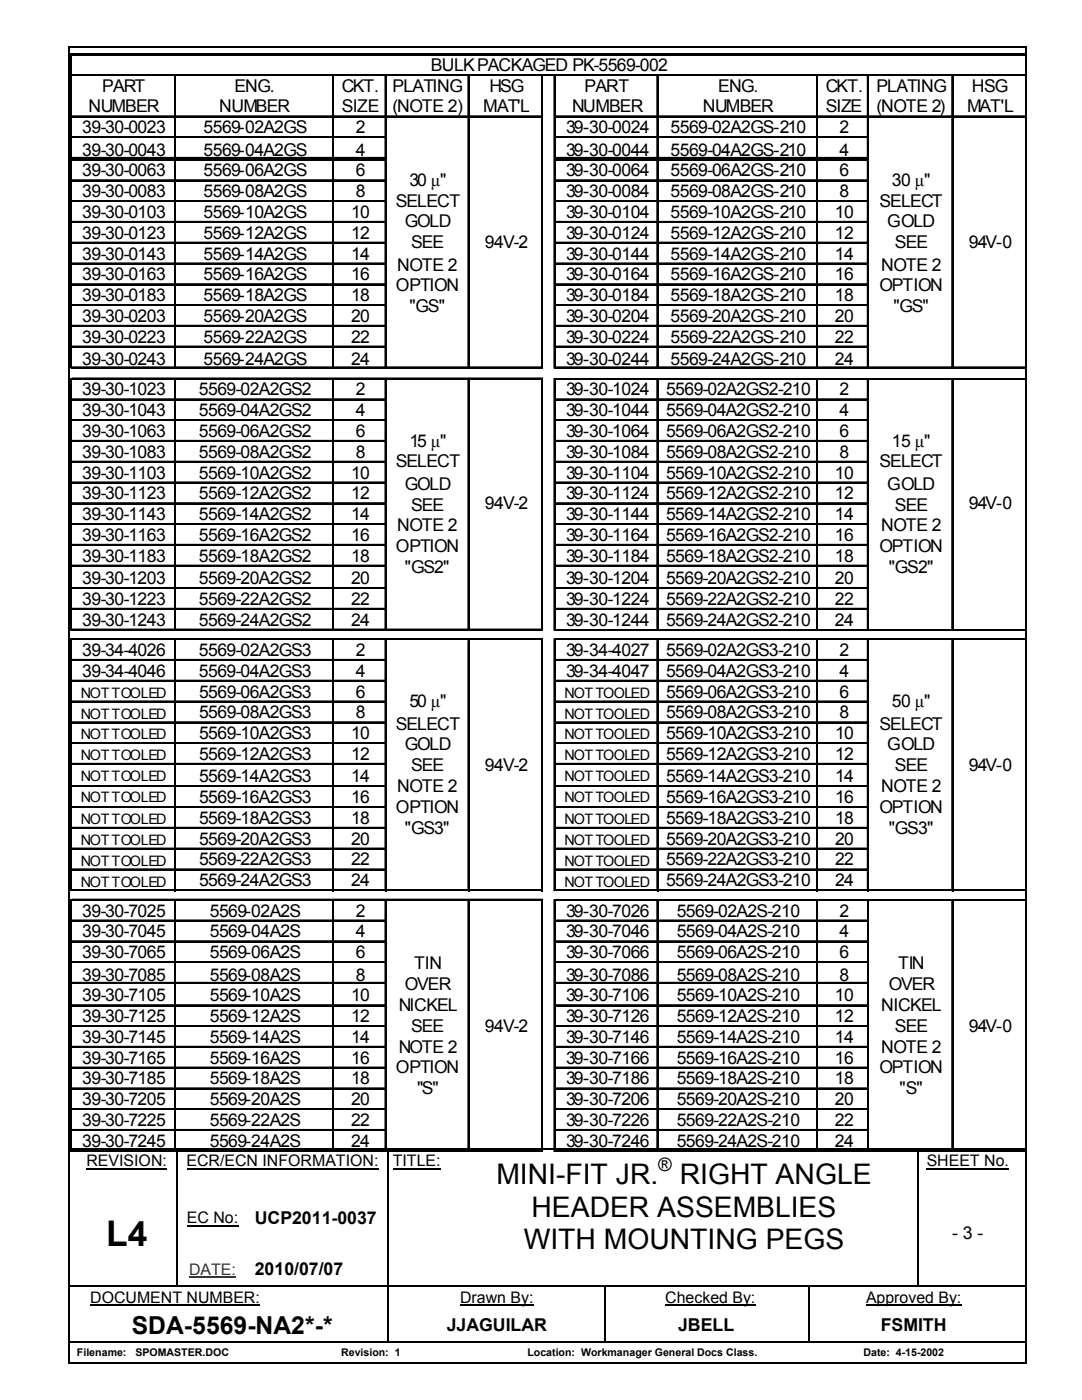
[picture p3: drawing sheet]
<svg xmlns="http://www.w3.org/2000/svg" width="216mm" height="279mm" viewBox="0 0 216 279" stroke-linecap="round" stroke-linejoin="round" font-family="sans-serif">
<defs><g id="words">
<text font-size="7" x="21.2" y="248.6">L4</text>
<g font-size="5.7">
<text x="99" y="236.3">MINI-FIT JR.</text>
<text x="135.6" y="236.3">RIGHT ANGLE</text>
<text x="106" y="242.8">HEADER ASSEMBLIES</text>
<text x="104.5" y="249.3">WITH MOUNTING PEGS</text>
</g>
<text font-size="4.9" x="26.3" y="266.2">SDA-5569-NA2*-*</text>
<text font-size="3.7" x="131.4" y="233.7">®</text>
<g font-size="3.5">
<text x="86" y="14.1">BULK PACKAGED PK-5569-002</text>
<text x="17.7" y="22.4">NUMBER</text>
<text x="20.4" y="18.3">PART</text>
<text x="43.7" y="22.4">NUMBER</text>
<text x="46.8" y="18.3">ENG.</text>
<text x="68.2" y="18.3">CKT.</text>
<text x="68.2" y="22.4">SIZE</text>
<text x="78.3" y="18.3">PLATING</text>
<text x="78.3" y="22.4">(NOTE 2)</text>
<text x="96.4" y="22.4">MAT'L</text>
<text x="97.6" y="18.3">HSG</text>
<text x="114.2" y="22.4">NUMBER</text>
<text x="116.6" y="18.3">PART</text>
<text x="140.3" y="22.4">NUMBER</text>
<text x="143.3" y="18.3">ENG.</text>
<text x="164.8" y="18.3">CKT.</text>
<text x="164.8" y="22.4">SIZE</text>
<text x="174.9" y="18.3">PLATING</text>
<text x="174.9" y="22.4">(NOTE 2)</text>
<text x="193" y="22.4">MAT'L</text>
<text x="193.9" y="18.3">HSG</text>
<text x="16.4" y="26.6">39-30-0023</text>
<text x="40.6" y="26.6">5569-02A2GS</text>
<text x="71" y="26.6">2</text>
<text x="113" y="26.6">39-30-0024</text>
<text x="133.8" y="26.6">5569-02A2GS-210</text>
<text x="167.5" y="26.6">2</text>
<text x="16.4" y="31.1">39-30-0043</text>
<text x="16.4" y="35.2">39-30-0063</text>
<text x="40.6" y="31.1">5569-04A2GS</text>
<text x="40.6" y="35.2">5569-06A2GS</text>
<text x="71" y="31.1">4</text>
<text x="71" y="35.2">6</text>
<text x="113" y="31.1">39-30-0044</text>
<text x="113" y="35.2">39-30-0064</text>
<text x="133.8" y="31.1">5569-04A2GS-210</text>
<text x="133.8" y="35.2">5569-06A2GS-210</text>
<text x="167.5" y="31.1">4</text>
<text x="167.5" y="35.2">6</text>
<text x="16.4" y="39.3">39-30-0083</text>
<text x="40.6" y="39.3">5569-08A2GS</text>
<text x="71" y="39.3">8</text>
<text x="79" y="41.3">SELECT</text>
<text x="81.7" y="37.1">30 µ&quot;</text>
<text x="113" y="39.3">39-30-0084</text>
<text x="133.8" y="39.3">5569-08A2GS-210</text>
<text x="167.5" y="39.3">8</text>
<text x="175.5" y="41.3">SELECT</text>
<text x="178" y="37.1">30 µ&quot;</text>
<text x="16.4" y="43.5">39-30-0103</text>
<text x="16.4" y="47.6">39-30-0123</text>
<text x="40.6" y="43.5">5569-10A2GS</text>
<text x="40.6" y="47.6">5569-12A2GS</text>
<text x="70.1" y="43.5">10</text>
<text x="70.1" y="47.6">12</text>
<text x="80.8" y="45.4">GOLD</text>
<text x="113" y="43.5">39-30-0104</text>
<text x="113" y="47.6">39-30-0124</text>
<text x="133.8" y="43.5">5569-10A2GS-210</text>
<text x="133.8" y="47.6">5569-12A2GS-210</text>
<text x="166.6" y="43.5">10</text>
<text x="166.6" y="47.6">12</text>
<text x="177" y="45.4">GOLD</text>
<text x="16.4" y="51.8">39-30-0143</text>
<text x="40.6" y="51.8">5569-14A2GS</text>
<text x="70.1" y="51.8">14</text>
<text x="82" y="49.6">SEE</text>
<text x="96.7" y="49.6">94V-2</text>
<text x="113" y="51.8">39-30-0144</text>
<text x="133.8" y="51.8">5569-14A2GS-210</text>
<text x="166.6" y="51.8">14</text>
<text x="178.6" y="49.6">SEE</text>
<text x="193.3" y="49.6">94V-0</text>
<text x="16.4" y="55.9">39-30-0163</text>
<text x="40.6" y="55.9">5569-16A2GS</text>
<text x="70.1" y="55.9">16</text>
<text x="79" y="58.2">OPTION</text>
<text x="79.3" y="54">NOTE 2</text>
<text x="113" y="55.9">39-30-0164</text>
<text x="133.8" y="55.9">5569-16A2GS-210</text>
<text x="166.6" y="55.9">16</text>
<text x="175.5" y="58.2">OPTION</text>
<text x="175.8" y="54">NOTE 2</text>
<text x="16.4" y="60.1">39-30-0183</text>
<text x="16.4" y="64.2">39-30-0203</text>
<text x="40.6" y="60.1">5569-18A2GS</text>
<text x="40.6" y="64.2">5569-20A2GS</text>
<text x="70.1" y="60.1">18</text>
<text x="70.1" y="64.2">20</text>
<text x="81.7" y="62.3">&quot;GS&quot;</text>
<text x="113" y="60.1">39-30-0184</text>
<text x="113" y="64.2">39-30-0204</text>
<text x="133.8" y="60.1">5569-18A2GS-210</text>
<text x="133.8" y="64.2">5569-20A2GS-210</text>
<text x="166.6" y="60.1">18</text>
<text x="166.6" y="64.2">20</text>
<text x="178.3" y="62.3">&quot;GS&quot;</text>
<text x="16.4" y="68.4">39-30-0223</text>
<text x="40.6" y="68.4">5569-22A2GS</text>
<text x="70.1" y="68.4">22</text>
<text x="113" y="68.4">39-30-0224</text>
<text x="133.8" y="68.4">5569-22A2GS-210</text>
<text x="166.6" y="68.4">22</text>
<text x="16.4" y="72.9">39-30-0243</text>
<text x="40.6" y="72.9">5569-24A2GS</text>
<text x="70.1" y="72.9">24</text>
<text x="113" y="72.9">39-30-0244</text>
<text x="133.8" y="72.9">5569-24A2GS-210</text>
<text x="166.6" y="72.9">24</text>
<text x="16.4" y="78.9">39-30-1023</text>
<text x="16.4" y="83.1">39-30-1043</text>
<text x="39.7" y="78.9">5569-02A2GS2</text>
<text x="39.7" y="83.1">5569-04A2GS2</text>
<text x="71" y="78.9">2</text>
<text x="71" y="83.1">4</text>
<text x="113" y="78.9">39-30-1024</text>
<text x="113" y="83.1">39-30-1044</text>
<text x="132.9" y="78.9">5569-02A2GS2-210</text>
<text x="132.9" y="83.1">5569-04A2GS2-210</text>
<text x="167.5" y="78.9">2</text>
<text x="167.5" y="83.1">4</text>
<text x="16.4" y="87.2">39-30-1063</text>
<text x="39.7" y="87.2">5569-06A2GS2</text>
<text x="71" y="87.2">6</text>
<text x="81.7" y="89.1">15 µ&quot;</text>
<text x="113" y="87.2">39-30-1064</text>
<text x="132.9" y="87.2">5569-06A2GS2-210</text>
<text x="167.5" y="87.2">6</text>
<text x="178" y="89.1">15 µ&quot;</text>
<text x="16.4" y="91.4">39-30-1083</text>
<text x="16.4" y="95.5">39-30-1103</text>
<text x="39.7" y="91.4">5569-08A2GS2</text>
<text x="39.7" y="95.5">5569-10A2GS2</text>
<text x="70.1" y="95.5">10</text>
<text x="71" y="91.4">8</text>
<text x="79" y="93.3">SELECT</text>
<text x="113" y="95.5">39-30-1104</text>
<text x="113" y="91.4">39-30-1084</text>
<text x="132.9" y="95.5">5569-10A2GS2-210</text>
<text x="132.9" y="91.4">5569-08A2GS2-210</text>
<text x="166.6" y="95.5">10</text>
<text x="167.5" y="91.4">8</text>
<text x="175.5" y="93.3">SELECT</text>
<text x="16.4" y="99.7">39-30-1123</text>
<text x="39.7" y="99.7">5569-12A2GS2</text>
<text x="70.1" y="99.7">12</text>
<text x="80.8" y="97.7">GOLD</text>
<text x="82" y="101.9">SEE</text>
<text x="96.7" y="101.6">94V-2</text>
<text x="113" y="99.7">39-30-1124</text>
<text x="132.9" y="99.7">5569-12A2GS2-210</text>
<text x="166.6" y="99.7">12</text>
<text x="177" y="97.7">GOLD</text>
<text x="178.6" y="101.9">SEE</text>
<text x="193.3" y="101.6">94V-0</text>
<text x="16.4" y="103.8">39-30-1143</text>
<text x="16.4" y="107.9">39-30-1163</text>
<text x="39.7" y="103.8">5569-14A2GS2</text>
<text x="39.7" y="107.9">5569-16A2GS2</text>
<text x="70.1" y="103.8">14</text>
<text x="70.1" y="107.9">16</text>
<text x="79.3" y="106">NOTE 2</text>
<text x="113" y="103.8">39-30-1144</text>
<text x="113" y="107.9">39-30-1164</text>
<text x="132.9" y="103.8">5569-14A2GS2-210</text>
<text x="132.9" y="107.9">5569-16A2GS2-210</text>
<text x="166.6" y="103.8">14</text>
<text x="166.6" y="107.9">16</text>
<text x="175.8" y="106">NOTE 2</text>
<text x="16.4" y="112.1">39-30-1183</text>
<text x="39.7" y="112.1">5569-18A2GS2</text>
<text x="70.1" y="112.1">18</text>
<text x="79" y="110.2">OPTION</text>
<text x="113" y="112.1">39-30-1184</text>
<text x="132.9" y="112.1">5569-18A2GS2-210</text>
<text x="166.6" y="112.1">18</text>
<text x="175.5" y="110.2">OPTION</text>
<text x="16.4" y="116.6">39-30-1203</text>
<text x="39.7" y="116.6">5569-20A2GS2</text>
<text x="70.1" y="116.6">20</text>
<text x="80.8" y="114.3">&quot;GS2&quot;</text>
<text x="113" y="116.6">39-30-1204</text>
<text x="132.9" y="116.6">5569-20A2GS2-210</text>
<text x="166.6" y="116.6">20</text>
<text x="177.4" y="114.3">&quot;GS2&quot;</text>
<text x="16.4" y="120.7">39-30-1223</text>
<text x="16.4" y="124.9">39-30-1243</text>
<text x="39.7" y="120.7">5569-22A2GS2</text>
<text x="39.7" y="124.9">5569-24A2GS2</text>
<text x="70.1" y="120.7">22</text>
<text x="70.1" y="124.9">24</text>
<text x="113" y="120.7">39-30-1224</text>
<text x="113" y="124.9">39-30-1244</text>
<text x="132.9" y="120.7">5569-22A2GS2-210</text>
<text x="132.9" y="124.9">5569-24A2GS2-210</text>
<text x="166.6" y="120.7">22</text>
<text x="166.6" y="124.9">24</text>
<text x="16.4" y="130.9">39-34-4026</text>
<text x="39.7" y="130.9">5569-02A2GS3</text>
<text x="71" y="130.9">2</text>
<text x="113" y="130.9">39-34-4027</text>
<text x="132.9" y="130.9">5569-02A2GS3-210</text>
<text x="167.5" y="130.9">2</text>
<text x="16.4" y="135.1">39-34-4046</text>
<text x="39.7" y="135.1">5569-04A2GS3</text>
<text x="71" y="135.1">4</text>
<text x="113" y="135.1">39-34-4047</text>
<text x="132.9" y="135.1">5569-04A2GS3-210</text>
<text x="167.5" y="135.1">4</text>
<text x="39.7" y="139.2">5569-06A2GS3</text>
<text x="39.7" y="143.4">5569-08A2GS3</text>
<text x="71" y="139.2">6</text>
<text x="71" y="143.4">8</text>
<text x="81.7" y="141.1">50 µ&quot;</text>
<text x="132.9" y="139.2">5569-06A2GS3-210</text>
<text x="132.9" y="143.4">5569-08A2GS3-210</text>
<text x="167.5" y="139.2">6</text>
<text x="167.5" y="143.4">8</text>
<text x="178" y="141.1">50 µ&quot;</text>
<text x="39.7" y="147.5">5569-10A2GS3</text>
<text x="70.1" y="147.5">10</text>
<text x="79" y="145.6">SELECT</text>
<text x="80.8" y="149.8">GOLD</text>
<text x="132.9" y="147.5">5569-10A2GS3-210</text>
<text x="166.6" y="147.5">10</text>
<text x="175.5" y="145.6">SELECT</text>
<text x="177" y="149.8">GOLD</text>
<text x="39.7" y="151.7">5569-12A2GS3</text>
<text x="70.1" y="151.7">12</text>
<text x="82" y="153.9">SEE</text>
<text x="96.7" y="153.9">94V-2</text>
<text x="132.9" y="151.7">5569-12A2GS3-210</text>
<text x="166.6" y="151.7">12</text>
<text x="178.6" y="153.9">SEE</text>
<text x="193.3" y="153.9">94V-0</text>
<text x="39.7" y="156.1">5569-14A2GS3</text>
<text x="39.7" y="160.3">5569-16A2GS3</text>
<text x="70.1" y="156.1">14</text>
<text x="70.1" y="160.3">16</text>
<text x="79.3" y="158.1">NOTE 2</text>
<text x="132.9" y="156.1">5569-14A2GS3-210</text>
<text x="132.9" y="160.3">5569-16A2GS3-210</text>
<text x="166.6" y="156.1">14</text>
<text x="166.6" y="160.3">16</text>
<text x="175.8" y="158.1">NOTE 2</text>
<text x="39.7" y="164.4">5569-18A2GS3</text>
<text x="70.1" y="164.4">18</text>
<text x="79" y="162.2">OPTION</text>
<text x="80.8" y="166.3">&quot;GS3&quot;</text>
<text x="132.9" y="164.4">5569-18A2GS3-210</text>
<text x="166.6" y="164.4">18</text>
<text x="175.5" y="162.2">OPTION</text>
<text x="177.4" y="166.3">&quot;GS3&quot;</text>
<text x="39.7" y="168.6">5569-20A2GS3</text>
<text x="39.7" y="172.7">5569-22A2GS3</text>
<text x="70.1" y="168.6">20</text>
<text x="70.1" y="172.7">22</text>
<text x="132.9" y="168.6">5569-20A2GS3-210</text>
<text x="132.9" y="172.7">5569-22A2GS3-210</text>
<text x="166.6" y="168.6">20</text>
<text x="166.6" y="172.7">22</text>
<text x="39.7" y="176.9">5569-24A2GS3</text>
<text x="70.1" y="176.9">24</text>
<text x="132.9" y="176.9">5569-24A2GS3-210</text>
<text x="166.6" y="176.9">24</text>
<text x="16.4" y="182.9">39-30-7025</text>
<text x="41.9" y="182.9">5569-02A2S</text>
<text x="71" y="182.9">2</text>
<text x="113" y="182.9">39-30-7026</text>
<text x="135" y="182.9">5569-02A2S-210</text>
<text x="167.5" y="182.9">2</text>
<text x="16.4" y="187.1">39-30-7045</text>
<text x="16.4" y="191.2">39-30-7065</text>
<text x="41.9" y="187.1">5569-04A2S</text>
<text x="41.9" y="191.2">5569-06A2S</text>
<text x="71" y="187.1">4</text>
<text x="71" y="191.2">6</text>
<text x="113" y="187.1">39-30-7046</text>
<text x="113" y="191.2">39-30-7066</text>
<text x="135" y="187.1">5569-04A2S-210</text>
<text x="135" y="191.2">5569-06A2S-210</text>
<text x="167.5" y="187.1">4</text>
<text x="167.5" y="191.2">6</text>
<text x="16.4" y="195.7">39-30-7085</text>
<text x="41.9" y="195.7">5569-08A2S</text>
<text x="71" y="195.7">8</text>
<text x="80.8" y="197.6">OVER</text>
<text x="82.6" y="193.5">TIN</text>
<text x="113" y="195.7">39-30-7086</text>
<text x="135" y="195.7">5569-08A2S-210</text>
<text x="167.5" y="195.7">8</text>
<text x="177.4" y="197.6">OVER</text>
<text x="179.2" y="193.5">TIN</text>
<text x="16.4" y="199.8">39-30-7105</text>
<text x="16.4" y="204">39-30-7125</text>
<text x="41.9" y="199.8">5569-10A2S</text>
<text x="41.9" y="204">5569-12A2S</text>
<text x="70.1" y="199.8">10</text>
<text x="70.1" y="204">12</text>
<text x="79.6" y="201.8">NICKEL</text>
<text x="113" y="199.8">39-30-7106</text>
<text x="113" y="204">39-30-7126</text>
<text x="135" y="199.8">5569-10A2S-210</text>
<text x="135" y="204">5569-12A2S-210</text>
<text x="166.6" y="199.8">10</text>
<text x="166.6" y="204">12</text>
<text x="175.8" y="201.8">NICKEL</text>
<text x="16.4" y="208.1">39-30-7145</text>
<text x="41.9" y="208.1">5569-14A2S</text>
<text x="70.1" y="208.1">14</text>
<text x="82" y="205.9">SEE</text>
<text x="96.7" y="205.9">94V-2</text>
<text x="113" y="208.1">39-30-7146</text>
<text x="135" y="208.1">5569-14A2S-210</text>
<text x="166.6" y="208.1">14</text>
<text x="178.6" y="205.9">SEE</text>
<text x="193.3" y="205.9">94V-0</text>
<text x="16.4" y="212.3">39-30-7165</text>
<text x="41.9" y="212.3">5569-16A2S</text>
<text x="70.1" y="212.3">16</text>
<text x="79" y="214.2">OPTION</text>
<text x="79.6" y="210.1">NOTE 2</text>
<text x="113" y="212.3">39-30-7166</text>
<text x="135" y="212.3">5569-16A2S-210</text>
<text x="166.6" y="212.3">16</text>
<text x="175.5" y="214.2">OPTION</text>
<text x="175.8" y="210.1">NOTE 2</text>
<text x="16.4" y="216.4">39-30-7185</text>
<text x="16.4" y="220.6">39-30-7205</text>
<text x="41.9" y="216.4">5569-18A2S</text>
<text x="41.9" y="220.6">5569-20A2S</text>
<text x="70.1" y="216.4">18</text>
<text x="70.1" y="220.6">20</text>
<text x="83.2" y="218.4">&quot;S&quot;</text>
<text x="113" y="216.4">39-30-7186</text>
<text x="113" y="220.6">39-30-7206</text>
<text x="135" y="216.4">5569-18A2S-210</text>
<text x="135" y="220.6">5569-20A2S-210</text>
<text x="166.6" y="216.4">18</text>
<text x="166.6" y="220.6">20</text>
<text x="179.5" y="218.4">&quot;S&quot;</text>
<text x="16.4" y="224.7">39-30-7225</text>
<text x="41.9" y="224.7">5569-22A2S</text>
<text x="70.1" y="224.7">22</text>
<text x="113" y="224.7">39-30-7226</text>
<text x="135" y="224.7">5569-22A2S-210</text>
<text x="166.6" y="224.7">22</text>
<text x="16.4" y="228.9">39-30-7245</text>
<text x="41.9" y="228.9">5569-24A2S</text>
<text x="70.1" y="228.9">24</text>
<text x="113" y="228.9">39-30-7246</text>
<text x="135" y="228.9">5569-24A2S-210</text>
<text x="166.6" y="228.9">24</text>
<text x="50.8" y="244.3">UCP2011-0037</text>
<text x="190" y="247.3">- 3 -</text>
<text x="50.8" y="254.5">2010/07/07</text>
<text x="89.1" y="265.5">JJAGUILAR</text>
<text x="135.3" y="265.5">JBELL</text>
<text x="175.7" y="265.5">FSMITH</text>
</g>
<g font-size="3.2">
<text x="17.3" y="232.8">REVISION:</text>
<text x="37.2" y="232.8">ECR/ECN INFORMATION:</text>
<text x="78.4" y="232.8">TITLE:</text>
<text x="184.9" y="232.8">SHEET No.</text>
<text x="37.3" y="244.2">EC No:</text>
<text x="18" y="260">DOCUMENT NUMBER:</text>
<text x="91.8" y="260">Drawn By:</text>
<text x="132.8" y="260">Checked By:</text>
<text x="172.8" y="260">Approved By:</text>
</g>
<text font-size="3.2" fill="#333" x="37.7" y="254.4">DATE:</text>
<g font-size="2.9">
<text x="16.1" y="139.3">NOT TOOLED</text>
<text x="16.1" y="143.4">NOT TOOLED</text>
<text x="112.7" y="139.3">NOT TOOLED</text>
<text x="112.7" y="143.4">NOT TOOLED</text>
<text x="16.1" y="147.6">NOT TOOLED</text>
<text x="112.7" y="147.6">NOT TOOLED</text>
<text x="16.1" y="151.7">NOT TOOLED</text>
<text x="16.1" y="155.9">NOT TOOLED</text>
<text x="112.7" y="151.7">NOT TOOLED</text>
<text x="112.7" y="155.9">NOT TOOLED</text>
<text x="16.1" y="160">NOT TOOLED</text>
<text x="112.7" y="160">NOT TOOLED</text>
<text x="16.1" y="164.5">NOT TOOLED</text>
<text x="112.7" y="164.5">NOT TOOLED</text>
<text x="16.1" y="168.6">NOT TOOLED</text>
<text x="16.1" y="172.8">NOT TOOLED</text>
<text x="112.7" y="168.6">NOT TOOLED</text>
<text x="112.7" y="172.8">NOT TOOLED</text>
<text x="16.1" y="176.9">NOT TOOLED</text>
<text x="112.7" y="176.9">NOT TOOLED</text>
</g>
<g font-size="2.1">
<text x="15.3" y="270.5">Filename:</text>
<text x="27" y="270.5">SPOMASTER.DOC</text>
<text x="68.1" y="270.5">Revision: 1</text>
<text x="105.2" y="270.5">Location: Workmanager General Docs Class.</text>
<text x="172.3" y="270.5">Date: 4-15-2002</text>
</g>
</g></defs>
<g fill="#000">
<path d="M13.6 9.3h.4v.3h-.4zM14 10.7h.3v.4h-.3zM204.3 10.7h.3v.4h-.3zM204.5 9.3h.3v.3h-.3zM14.3 31.4h62.8v.6h-62.8zM110.8 31.4h62.6v.6h-62.6zM35.1 229.6h.3v.2h-.3zM35.1 229.2h.4v.4h-.4zM35.1 236.1h.3v.9h-.3zM77.4 229.6h.2v.2h-.2zM77.4 229.2h.3v.4h-.3zM77.4 236.1h.2v.9h-.2z"/>
<path d="M89.7 229.2h.3v.4h-.3zM183 229.6h.3v.2h-.3zM183 229.2h.4v.4h-.4zM183 236.1h.3v.9h-.3zM203.2 229.2h.4v.4h-.4zM203.6 229.2h.9v.4h-.9zM35.1 249.6h.3v.9h-.3zM35.1 256.5h.3v.3h-.3zM49.4 256.5h.3v.3h-.3zM77.4 249.6h.2v.9h-.2zM77.4 256.5h.2v.5h-.2zM89.7 256.5h.2v.3h-.2z"/>
<path d="M120.7 256.8h.2v.2h-.2zM120.7 256.5h.2v.3h-.2zM161.3 256.8h.2v.2h-.2zM161.3 256.5h.2v.3h-.2zM183 249.6h.3v.9h-.3zM183 256.5h.3v.3h-.3zM13.6 271.8h.4v.3h-.4zM77.3 260.9h.4v.7h-.4zM77.3 267.7h.4v.4h-.4zM120.6 260.9h.4v.7h-.4zM120.6 267.7h.4v.4h-.4zM161.3 260.9h.2v.7h-.2z"/>
<path d="M161.3 267.7h.3v.4h-.3zM203 267.7h.3v.4h-.3zM203.2 267.7h.4v.4h-.4zM203.6 267.7h.9v.4h-.9zM204.5 271.8h.3v.3h-.3z"/>
</g>
<g fill="none" stroke="#000" stroke-width=".34">
<path d="M13.8 9.6v262.2M14 9.4h190.5M14.3 10.9h190.2M204.6 9.6v262.2M14 229.4h21.1M35.5 229.4h41.9M77.7 229.4h12M90 229.4h93M183.4 229.4h19.8M14 267.9h63.3M14 271.9h190.5M77.5 261.6v6.1"/>
<path d="M77.7 267.9h42.9M120.8 261.6v6.1M121 267.9h40.3M161.6 267.9h41.4"/>
</g>
<path d="M17.3 233.2h16M37.2 233.2h38.3M78.4 233.2h9.5M184.9 233.2h16.4M37.3 244.6h10.2M18 260.4h33.9M91.8 260.4h14.6M132.8 260.4h17.9M172.8 260.4h19" fill="none" stroke="#000" stroke-width=".23"/>
<g fill="none" stroke="#000" stroke-width=".25">
<path d="M35.3 229.8v6.3M35.3 237v12.6M77.5 229.8v6.3M77.5 237v12.6M183.2 229.8v6.3M183.2 237v12.6M14 256.7h21.1M35.3 250.5v6M35.4 256.7h14M49.7 256.7h27.7M77.5 250.5v6M77.5 257v3.9"/>
<path d="M77.6 256.7h12.1M89.9 256.7h30.8M120.8 257v3.9M120.9 256.7h40.4M161.4 257v3.9M161.5 256.7h21.5M183.2 250.5v6M183.3 256.7h21.2M161.4 261.6v6.1"/>
</g>
<path d="M37.7 254.8h9.4" fill="none" stroke="#333" stroke-width=".23"/>
<g fill="none" stroke="#000" stroke-width=".2">
<path d="M14 10.7v62.8M14.3 10.7h190.6M14.3 14.8h190.6M34.8 15.1v58.4M66.4 15.1v58.4M76.8 15.1v58.4M93.4 15.1v58.4M108.1 15.1v58.4M110.5 15.1v58.4M131.1 15.1v58.4M162.9 15.1v58.4M173.1 15.1v58.4"/>
<path d="M189.9 15.1v58.4M204.6 11v62.5M14.3 23.1h94.1M14.3 27.3h62.8M14.3 31.4h62.8M14.3 35.9h62.8M110.8 23.1h94.1M110.8 27.3h62.6M110.8 31.4h62.6M110.8 35.9h62.6M14.3 40h62.8M14.3 44.2h62.8"/>
<path d="M14.3 48.3h62.8M14.3 52.5h62.8M14.3 56.6h62.8M110.8 40h62.6M110.8 44.2h62.6M110.8 48.3h62.6M110.8 52.5h62.6M110.8 56.6h62.6M14 75.4v50.5M14.3 60.8h62.8M14.3 64.9h62.8M14.3 69.1h62.8"/>
<path d="M14.3 73.2h94.1M14.3 75.4h94.1M14.3 79.6h62.8M34.8 75.8v50.1M66.4 75.8v50.1M76.8 75.8v50.1M93.4 75.8v50.1M108.1 75.8v50.1M110.5 75.4v50.5M110.8 60.8h62.6M110.8 64.9h62.6M110.8 69.1h62.6"/>
<path d="M110.8 73.2h94.1M110.8 75.4h94.1M110.8 79.6h62.6M131.1 75.8v50.1M162.9 75.8v50.1M173.1 75.8v50.1M189.9 75.8v50.1M204.6 75.8v50.1M14.3 83.7h62.8M14.3 87.9h62.8M14.3 92h62.8M14.3 96.2h62.8"/>
<path d="M110.8 83.7h62.6M110.8 87.9h62.6M110.8 92h62.6M110.8 96.2h62.6M14.3 100.3h62.8M14.3 104.5h62.8M14.3 108.6h62.8M14.3 112.8h62.8M14.3 117.2h62.8M110.8 100.3h62.6M110.8 104.5h62.6M110.8 108.6h62.6"/>
<path d="M110.8 112.8h62.6M110.8 117.2h62.6M14 127.4v50.5M14.3 121.4h62.8M14.3 125.5h94.1M14.3 127.4h94.1M14.3 131.6h62.8M14.3 135.7h62.8M14.3 139.9h62.8M34.8 127.8v50.1M66.4 127.8v50.1M76.8 127.8v50.1"/>
<path d="M93.4 127.8v50.1M108.1 127.8v50.1M110.5 127.4v50.5M110.8 121.4h62.6M110.8 125.5h94.1M110.8 127.4h94.1M110.8 131.6h62.6M110.8 135.7h62.6M110.8 139.9h62.6M131.1 127.8v50.1M162.9 127.8v50.1M173.1 127.8v50.1"/>
<path d="M189.9 127.8v50.1M204.6 127.8v50.1M14.3 144h62.8M14.3 148.2h62.8M14.3 152.3h62.8M14.3 156.8h62.8M110.8 144h62.6M110.8 148.2h62.6M110.8 152.3h62.6M110.8 156.8h62.6M14 179.5v50.4M14.3 161h62.8"/>
<path d="M14.3 165.1h62.8M14.3 169.2h62.8M14.3 173.4h62.8M14.3 177.5h94.1M14.3 179.5h94.1M34.8 179.8v50.1M66.4 179.8v50.1M76.8 179.8v50.1M93.4 179.8v50.1M108.1 179.8v50.1M110.5 179.5v50.4M110.8 161h62.6"/>
<path d="M110.8 165.1h62.6M110.8 169.2h62.6M110.8 173.4h62.6M110.8 177.5h94.1M110.8 179.5h94.1M131.1 179.8v50.1M162.9 179.8v50.1M173.1 179.8v50.1M189.9 179.8v50.1M204.6 179.8v50.1M14.3 183.6h62.8M14.3 187.7h62.8"/>
<path d="M14.3 191.9h62.8M14.3 196h62.8M110.8 183.6h62.6M110.8 187.7h62.6M110.8 191.9h62.6M110.8 196h62.6M14.3 200.5h62.8M14.3 204.7h62.8M14.3 208.8h62.8M14.3 213h62.8M14.3 217.1h62.8M110.8 200.5h62.6"/>
<path d="M110.8 204.7h62.6M110.8 208.8h62.6M110.8 213h62.6M110.8 217.1h62.6M14.3 221.3h62.8M14.3 225.4h62.8M14.3 229.6h94.1M110.8 221.3h62.6M110.8 225.4h62.6M110.8 229.6h94.1"/>
</g>
<g fill="none" stroke="#000" stroke-width=".32">
<path d="M14.1 10.7v62.8M14.3 10.8h190.6M14.3 15h190.6M66.5 15.1v58.4M163.1 15.1v58.4M190.1 15.1v58.4M14.3 23.3h94.1M14.3 27.4h62.8M14.3 36h62.8M110.8 23.3h94.1M110.8 27.4h62.6M110.8 36h62.6"/>
<path d="M14.3 40.2h62.8M14.3 44.3h62.8M14.3 48.5h62.8M14.3 52.6h62.8M14.3 56.8h62.8M110.8 40.2h62.6M110.8 44.3h62.6M110.8 48.5h62.6M110.8 52.6h62.6M110.8 56.8h62.6M14.1 75.4v50.5M14.3 60.9h62.8"/>
<path d="M14.3 65.1h62.8M14.3 69.2h62.8M14.3 73.4h94.1M14.3 75.6h94.1M14.3 79.7h62.8M66.5 75.8v50.1M110.8 60.9h62.6M110.8 65.1h62.6M110.8 69.2h62.6M110.8 73.4h94.1M110.8 75.6h94.1M110.8 79.7h62.6"/>
<path d="M163.1 75.8v50.1M190.1 75.8v50.1M14.3 83.9h62.8M14.3 88h62.8M14.3 92.2h62.8M14.3 96.3h62.8M110.8 83.9h62.6M110.8 88h62.6M110.8 92.2h62.6M110.8 96.3h62.6M14.3 100.5h62.8M14.3 104.6h62.8"/>
<path d="M14.3 108.8h62.8M14.3 112.9h62.8M14.3 117.4h62.8M110.8 100.5h62.6M110.8 104.6h62.6M110.8 108.8h62.6M110.8 112.9h62.6M110.8 117.4h62.6M14.1 127.4v50.5M14.3 121.5h62.8M14.3 125.7h94.1M14.3 127.6h94.1"/>
<path d="M14.3 131.8h62.8M14.3 135.9h62.8M66.5 127.8v50.1M110.8 121.5h62.6M110.8 125.7h94.1M110.8 127.6h94.1M110.8 131.8h62.6M110.8 135.9h62.6M163.1 127.8v50.1M190.1 127.8v50.1M14.3 140h62.8M14.3 144.2h62.8"/>
<path d="M14.3 148.3h62.8M14.3 152.5h62.8M14.3 157h62.8M110.8 140h62.6M110.8 144.2h62.6M110.8 148.3h62.6M110.8 152.5h62.6M110.8 157h62.6M14.1 179.5v50.4M14.3 161.1h62.8M14.3 165.3h62.8M14.3 169.4h62.8"/>
<path d="M14.3 173.6h62.8M14.3 177.7h94.1M14.3 179.6h94.1M66.5 179.8v50.1M110.8 161.1h62.6M110.8 165.3h62.6M110.8 169.4h62.6M110.8 173.6h62.6M110.8 177.7h94.1M110.8 179.6h94.1M163.1 179.8v50.1M190.1 179.8v50.1"/>
<path d="M14.3 183.8h62.8M14.3 187.9h62.8M14.3 192.1h62.8M14.3 196.2h62.8M110.8 183.8h62.6M110.8 187.9h62.6M110.8 192.1h62.6M110.8 196.2h62.6M14.3 200.7h62.8M14.3 204.8h62.8M14.3 209h62.8M14.3 213.1h62.8"/>
<path d="M14.3 217.3h62.8M110.8 200.7h62.6M110.8 204.8h62.6M110.8 209h62.6M110.8 213.1h62.6M110.8 217.3h62.6M14.3 221.4h62.8M14.3 225.6h62.8M14.3 229.7h94.1M110.8 221.4h62.6M110.8 225.6h62.6M110.8 229.7h94.1"/>
</g>
<g fill="none" stroke="#000" stroke-width=".3">
<path d="M35 15.1v58.4M77 15.1v58.4M93.5 15.1v58.4M108.2 15.1v58.4M110.7 15.1v58.4M131.2 15.1v58.4M173.2 15.1v58.4M204.8 11v62.5M35 75.8v50.1M77 75.8v50.1M93.5 75.8v50.1M108.2 75.8v50.1"/>
<path d="M110.7 75.4v50.5M131.2 75.8v50.1M173.2 75.8v50.1M204.8 75.8v50.1M35 127.8v50.1M77 127.8v50.1M93.5 127.8v50.1M108.2 127.8v50.1M110.7 127.4v50.5M131.2 127.8v50.1M173.2 127.8v50.1M204.8 127.8v50.1"/>
<path d="M35 179.8v50.1M77 179.8v50.1M93.5 179.8v50.1M108.2 179.8v50.1M110.7 179.5v50.4M131.2 179.8v50.1M173.2 179.8v50.1M204.8 179.8v50.1"/>
</g>
<use href="#words"/>
</svg>
